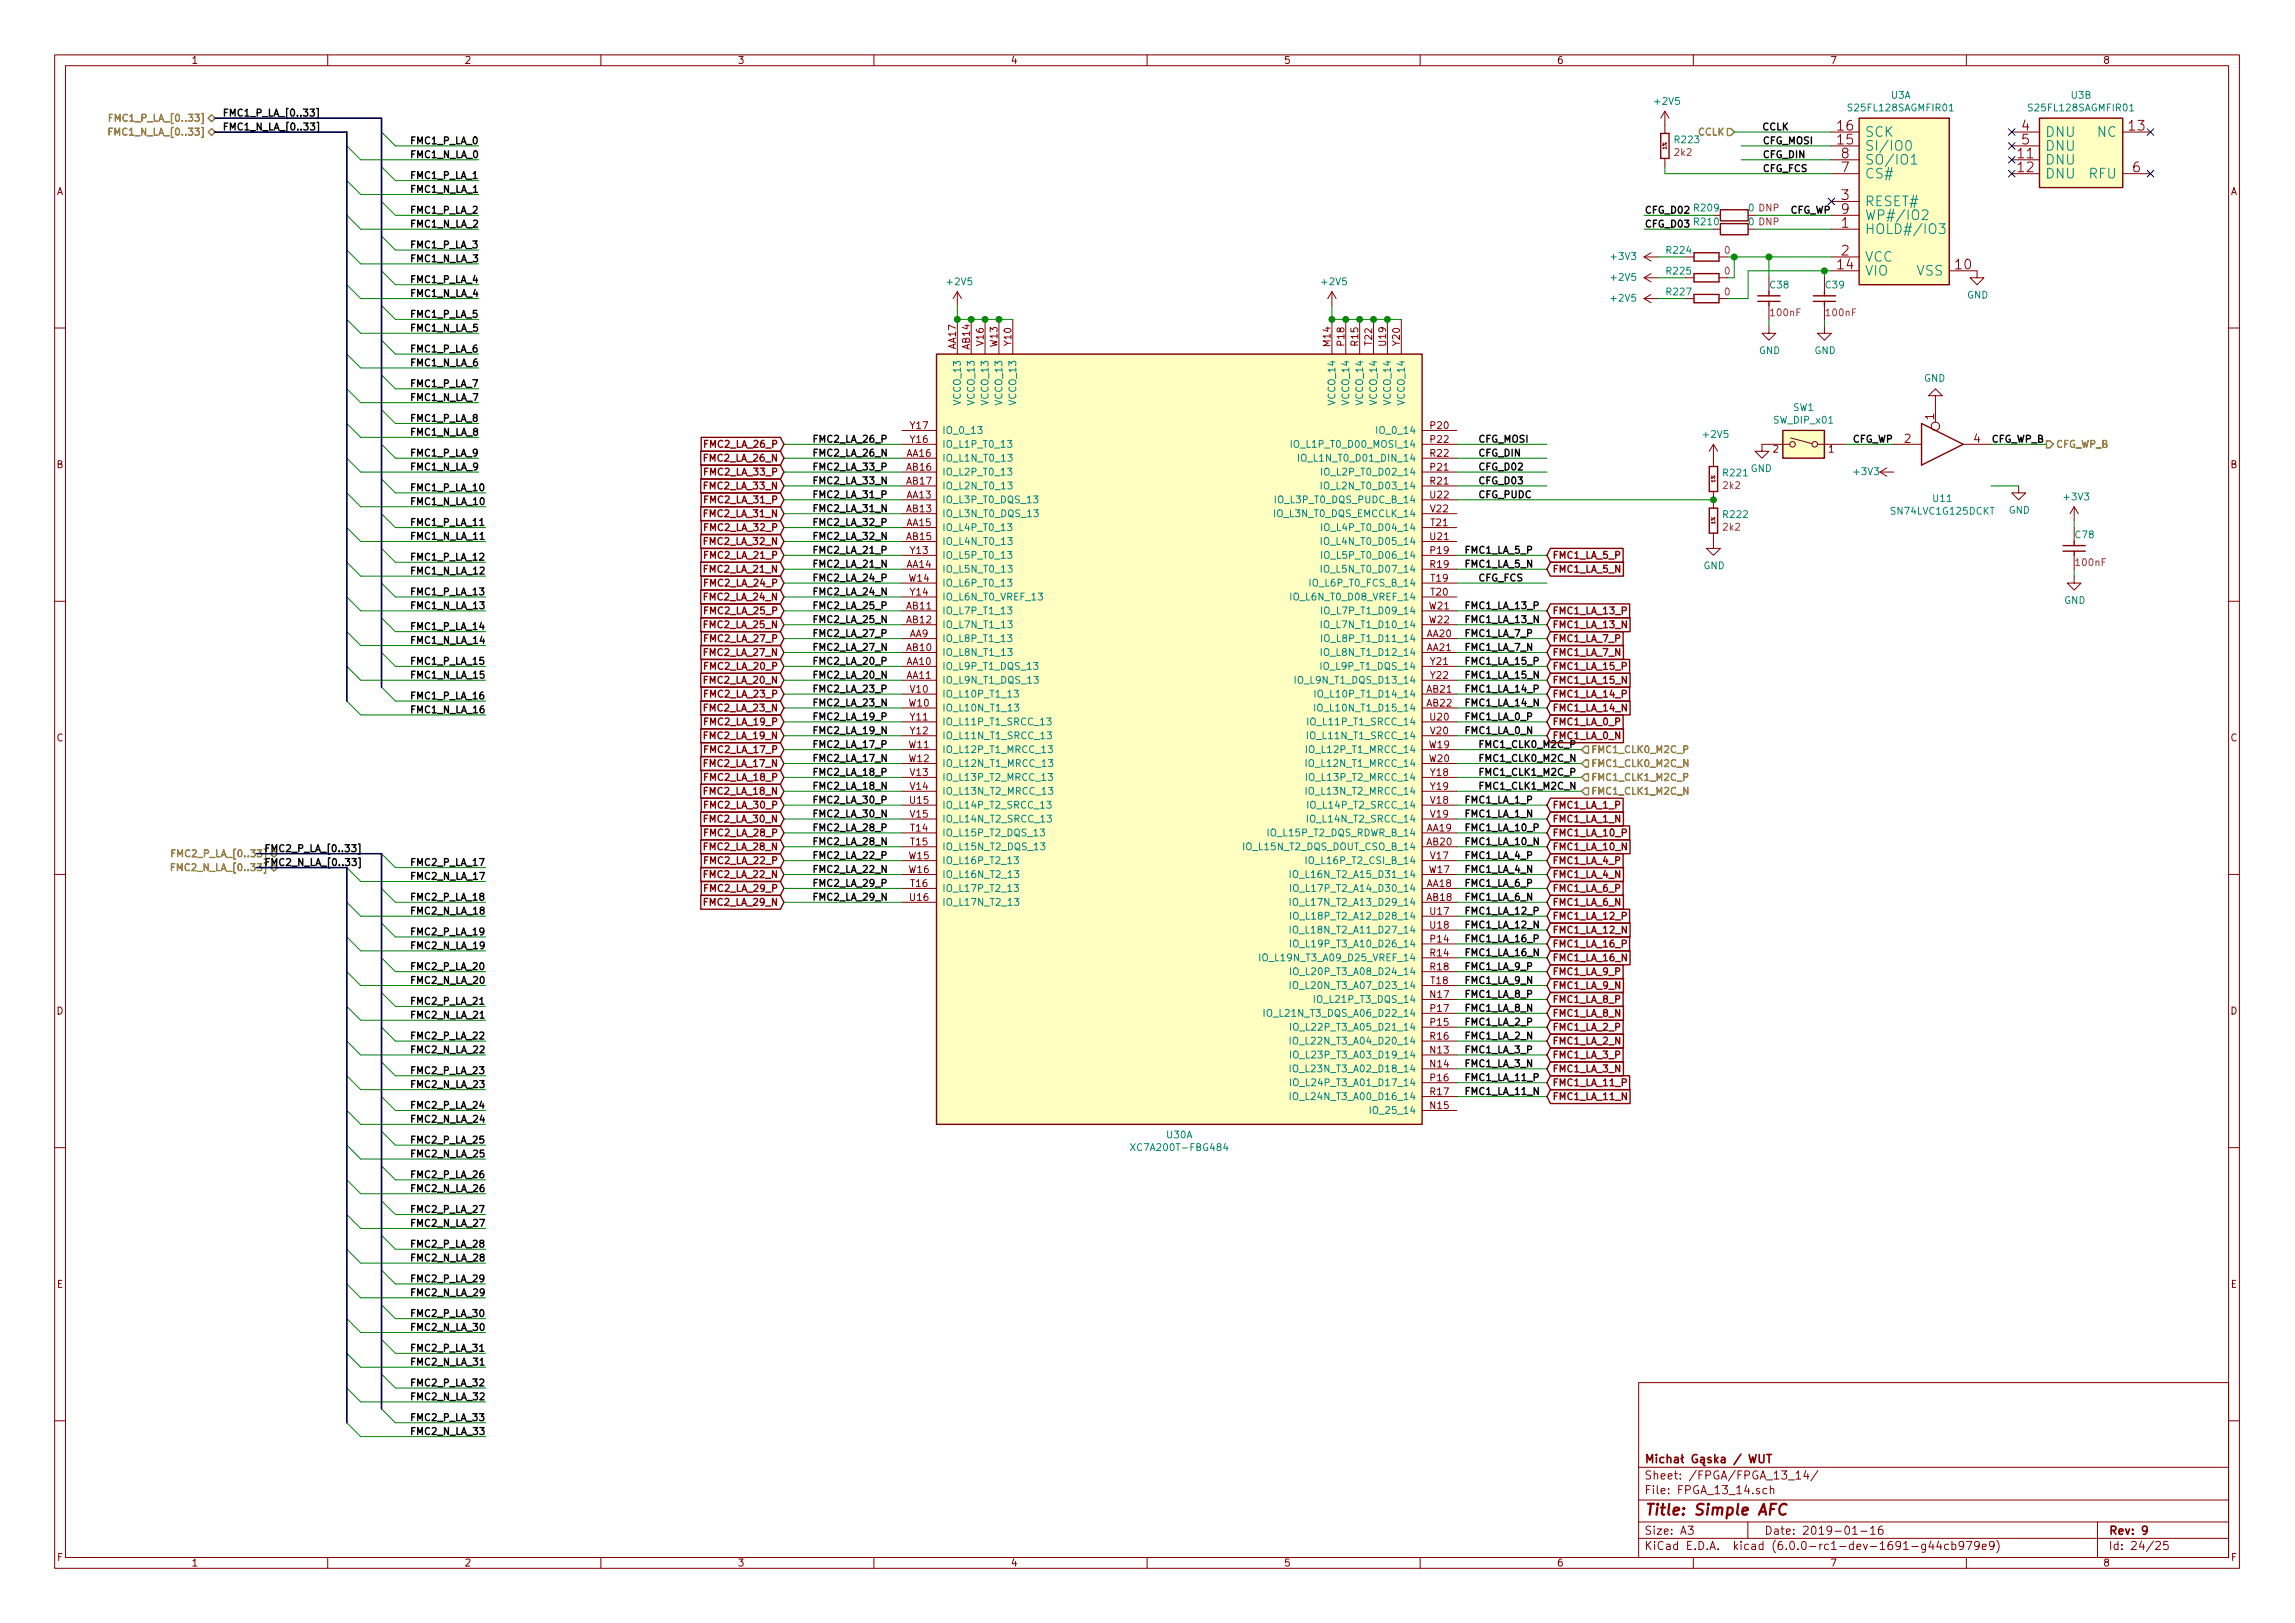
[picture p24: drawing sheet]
<svg xmlns="http://www.w3.org/2000/svg" width="420mm" height="297mm" viewBox="0 0 420 297" stroke-linecap="round" stroke-linejoin="round" font-family="sans-serif">
<defs><g id="words">
<text font-size="2.8" fill="#840000" x="301" y="277.3">Title: Simple AFC</text>
<g font-size="2.5" fill="#840000">
<text x="336.4" y="23.9">16</text>
<text x="370.2" y="23.9">4</text>
<text x="389.8" y="23.9">13</text>
<text x="336.4" y="26.5">15</text>
<text x="337.1" y="29">8</text>
<text x="369.5" y="29">11</text>
<text x="370.2" y="26.5">5</text>
<text x="337.1" y="31.5">7</text>
<text x="369.5" y="31.5">12</text>
<text x="390.5" y="31.5">6</text>
<text x="337.1" y="41.7">1</text>
<text x="337.1" y="36.6">3</text>
<text x="337.1" y="39.2">9</text>
<text x="337.1" y="46.8">2</text>
<text x="336.4" y="49.3">14</text>
<text x="358" y="49.3">10</text>
</g>
<g font-size="2.5" fill="#008484">
<text x="341.4" y="27.6">SI/IO0</text>
<text x="341.4" y="25.1">SCK</text>
<text x="374.4" y="25.1">DNU</text>
<text x="374.4" y="27.6">DNU</text>
<text x="384" y="25.1">NC</text>
<text x="341.4" y="32.7">CS#</text>
<text x="341.4" y="30.1">SO/IO1</text>
<text x="374.4" y="30.1">DNU</text>
<text x="374.4" y="32.7">DNU</text>
<text x="382.5" y="32.7">RFU</text>
<text x="341.4" y="37.8">RESET#</text>
<text x="341.4" y="40.3">WP#/IO2</text>
<text x="341.4" y="42.8">HOLD#/IO3</text>
<text x="341.4" y="47.9">VCC</text>
<text x="341.4" y="50.5">VIO</text>
<text x="350.9" y="50.5">VSS</text>
</g>
<g font-size="2.1" fill="#840000">
<text x="354.1" y="76.8" transform="rotate(-90 354.1 76.8)">1</text>
<text x="348.7" y="81.1">2</text>
<text x="361.4" y="81.1">4</text>
<text x="301" y="267.8">Micha Gska / WUT</text>
<text x="301" y="273.5">File: FPGA_13_14.sch</text>
<text x="301" y="270.8">Sheet: /FPGA/FPGA_13_14/</text>
<text x="301" y="280.9">Size: A3</text>
<text x="323" y="280.9">Date: 2019-01-16</text>
<text x="386" y="280.9">Rev: 9</text>
<text x="301" y="283.7">KiCad E.D.A. kicad (6.0.0-rc1-dev-1691-g44cb979e9)</text>
<text x="386" y="283.7">Id: 24/25</text>
</g>
<g font-size="1.8" fill="#840000">
<text x="35" y="11.7">1</text>
<text x="85" y="11.7">2</text>
<text x="135" y="11.7">3</text>
<text x="185" y="11.7">4</text>
<text x="235" y="11.7">5</text>
<text x="285" y="11.7">6</text>
<text x="335" y="11.7">7</text>
<text x="385" y="11.7">8</text>
<text x="10.4" y="35.7">A</text>
<text x="408.4" y="35.7">A</text>
<text x="175" y="63.9" transform="rotate(-90 175 63.9)">AA17</text>
<text x="177.5" y="63.9" transform="rotate(-90 177.5 63.9)">AB14</text>
<text x="180.1" y="63.2" transform="rotate(-90 180.1 63.2)">V16</text>
<text x="182.6" y="63.4" transform="rotate(-90 182.6 63.4)">W13</text>
<text x="185.2" y="63.2" transform="rotate(-90 185.2 63.2)">Y10</text>
<text x="243.6" y="63.3" transform="rotate(-90 243.6 63.3)">M14</text>
<text x="246.1" y="63.2" transform="rotate(-90 246.1 63.2)">P18</text>
<text x="248.7" y="63.3" transform="rotate(-90 248.7 63.3)">R15</text>
<text x="251.2" y="63.2" transform="rotate(-90 251.2 63.2)">T22</text>
<text x="253.7" y="63.3" transform="rotate(-90 253.7 63.3)">U19</text>
<text x="256.3" y="63.2" transform="rotate(-90 256.3 63.2)">Y20</text>
<text x="129.4" y="82">FMC2_LA_26_P</text>
<text x="166" y="83.6">AA16</text>
<text x="166.7" y="81.1">Y16</text>
<text x="166.7" y="78.5">Y17</text>
<text x="261.9" y="83.6">R22</text>
<text x="262" y="78.5">P20</text>
<text x="262" y="81.1">P22</text>
<text x="324.6" y="82.8">2</text>
<text x="334.8" y="82.8">1</text>
<text x="10.4" y="85.7">B</text>
<text x="129.3" y="89.6">FMC2_LA_33_N</text>
<text x="129.3" y="84.5">FMC2_LA_26_N</text>
<text x="129.4" y="87">FMC2_LA_33_P</text>
<text x="166" y="86.1">AB16</text>
<text x="166" y="88.7">AB17</text>
<text x="261.9" y="88.7">R21</text>
<text x="262" y="86.1">P21</text>
<text x="408.4" y="85.7">B</text>
<text x="129.3" y="94.7">FMC2_LA_31_N</text>
<text x="129.4" y="92.1">FMC2_LA_31_P</text>
<text x="166" y="91.2">AA13</text>
<text x="166" y="93.8">AB13</text>
<text x="261.9" y="91.2">U22</text>
<text x="262" y="93.8">V22</text>
<text x="129.3" y="99.7">FMC2_LA_32_N</text>
<text x="129.4" y="97.2">FMC2_LA_32_P</text>
<text x="166" y="96.3">AA15</text>
<text x="166" y="98.8">AB15</text>
<text x="166.7" y="101.4">Y13</text>
<text x="261.9" y="98.8">U21</text>
<text x="262" y="101.4">P19</text>
<text x="262" y="96.3">T21</text>
<text x="129.3" y="104.8">FMC2_LA_21_N</text>
<text x="129.4" y="102.3">FMC2_LA_21_P</text>
<text x="129.4" y="107.4">FMC2_LA_24_P</text>
<text x="166" y="103.9">AA14</text>
<text x="166.5" y="106.5">W14</text>
<text x="261.9" y="103.9">R19</text>
<text x="262" y="106.5">T19</text>
<text x="284.1" y="102.3">FMC1_LA_5_P</text>
<text x="284.1" y="104.8">FMC1_LA_5_N</text>
<text x="129.3" y="109.9">FMC2_LA_24_N</text>
<text x="129.4" y="112.4">FMC2_LA_25_P</text>
<text x="166" y="111.5">AB11</text>
<text x="166.7" y="109">Y14</text>
<text x="261.7" y="111.5">W21</text>
<text x="262" y="109">T20</text>
<text x="284.1" y="112.4">FMC1_LA_13_P</text>
<text x="129.3" y="115">FMC2_LA_25_N</text>
<text x="129.4" y="117.5">FMC2_LA_27_P</text>
<text x="166" y="119.2">AB10</text>
<text x="166" y="114.1">AB12</text>
<text x="166.5" y="116.6">AA9</text>
<text x="261.3" y="116.6">AA20</text>
<text x="261.3" y="119.2">AA21</text>
<text x="261.7" y="114.1">W22</text>
<text x="284.1" y="115">FMC1_LA_13_N</text>
<text x="284.1" y="117.5">FMC1_LA_7_P</text>
<text x="129.3" y="125.1">FMC2_LA_20_N</text>
<text x="129.3" y="120.1">FMC2_LA_27_N</text>
<text x="129.4" y="122.6">FMC2_LA_20_P</text>
<text x="166" y="121.7">AA10</text>
<text x="166" y="124.2">AA11</text>
<text x="262" y="121.7">Y21</text>
<text x="262" y="124.2">Y22</text>
<text x="284.1" y="120.1">FMC1_LA_7_N</text>
<text x="284.1" y="125.1">FMC1_LA_15_N</text>
<text x="284.1" y="122.6">FMC1_LA_15_P</text>
<text x="129.3" y="130.2">FMC2_LA_23_N</text>
<text x="129.4" y="127.7">FMC2_LA_23_P</text>
<text x="166.5" y="129.3">W10</text>
<text x="166.7" y="126.8">V10</text>
<text x="166.7" y="131.9">Y11</text>
<text x="261.3" y="126.8">AB21</text>
<text x="261.3" y="129.3">AB22</text>
<text x="261.9" y="131.9">U20</text>
<text x="284.1" y="130.2">FMC1_LA_14_N</text>
<text x="284.1" y="127.7">FMC1_LA_14_P</text>
<text x="10.4" y="135.7">C</text>
<text x="129.3" y="135.3">FMC2_LA_19_N</text>
<text x="129.4" y="132.8">FMC2_LA_19_P</text>
<text x="129.4" y="137.8">FMC2_LA_17_P</text>
<text x="166.5" y="136.9">W11</text>
<text x="166.7" y="134.4">Y12</text>
<text x="261.7" y="136.9">W19</text>
<text x="262" y="134.4">V20</text>
<text x="284.1" y="132.8">FMC1_LA_0_P</text>
<text x="284.1" y="135.3">FMC1_LA_0_N</text>
<text x="408.4" y="135.7">C</text>
<text x="129.3" y="140.4">FMC2_LA_17_N</text>
<text x="129.4" y="142.9">FMC2_LA_18_P</text>
<text x="166.5" y="139.5">W12</text>
<text x="166.7" y="142">V13</text>
<text x="261.7" y="139.5">W20</text>
<text x="262" y="142">Y18</text>
<text x="129.3" y="145.5">FMC2_LA_18_N</text>
<text x="129.4" y="148">FMC2_LA_30_P</text>
<text x="166.6" y="147.1">U15</text>
<text x="166.7" y="144.6">V14</text>
<text x="166.7" y="149.6">V15</text>
<text x="262" y="147.1">V18</text>
<text x="262" y="149.6">V19</text>
<text x="262" y="144.6">Y19</text>
<text x="284.1" y="148">FMC1_LA_1_P</text>
<text x="129.3" y="155.6">FMC2_LA_28_N</text>
<text x="129.3" y="150.5">FMC2_LA_30_N</text>
<text x="129.4" y="153.1">FMC2_LA_28_P</text>
<text x="166.8" y="152.2">T14</text>
<text x="166.8" y="154.7">T15</text>
<text x="261.3" y="152.2">AA19</text>
<text x="261.3" y="154.7">AB20</text>
<text x="284.1" y="150.5">FMC1_LA_1_N</text>
<text x="284.1" y="153.1">FMC1_LA_10_P</text>
<text x="284.1" y="155.6">FMC1_LA_10_N</text>
<text x="129.3" y="160.7">FMC2_LA_22_N</text>
<text x="129.4" y="158.2">FMC2_LA_22_P</text>
<text x="166.5" y="157.3">W15</text>
<text x="166.5" y="159.8">W16</text>
<text x="261.7" y="159.8">W17</text>
<text x="262" y="157.3">V17</text>
<text x="284.1" y="158.2">FMC1_LA_4_P</text>
<text x="284.1" y="160.7">FMC1_LA_4_N</text>
<text x="129.3" y="165.8">FMC2_LA_29_N</text>
<text x="129.4" y="163.2">FMC2_LA_29_P</text>
<text x="166.6" y="164.9">U16</text>
<text x="166.8" y="162.3">T16</text>
<text x="261.3" y="162.3">AA18</text>
<text x="261.3" y="164.9">AB18</text>
<text x="261.9" y="167.4">U17</text>
<text x="284.1" y="163.2">FMC1_LA_6_P</text>
<text x="284.1" y="165.8">FMC1_LA_6_N</text>
<text x="261.9" y="170">U18</text>
<text x="262" y="172.5">P14</text>
<text x="284.1" y="173.4">FMC1_LA_16_P</text>
<text x="284.1" y="170.9">FMC1_LA_12_N</text>
<text x="284.1" y="168.3">FMC1_LA_12_P</text>
<text x="261.9" y="175">R14</text>
<text x="261.9" y="177.6">R18</text>
<text x="284.1" y="175.9">FMC1_LA_16_N</text>
<text x="284.1" y="178.5">FMC1_LA_9_P</text>
<text x="10.4" y="185.7">D</text>
<text x="261.9" y="182.7">N17</text>
<text x="262" y="185.2">P17</text>
<text x="262" y="180.1">T18</text>
<text x="284.1" y="183.6">FMC1_LA_8_P</text>
<text x="284.1" y="181">FMC1_LA_9_N</text>
<text x="408.4" y="185.7">D</text>
<text x="261.9" y="190.3">R16</text>
<text x="262" y="187.7">P15</text>
<text x="284.1" y="188.6">FMC1_LA_2_P</text>
<text x="284.1" y="191.2">FMC1_LA_2_N</text>
<text x="284.1" y="186.1">FMC1_LA_8_N</text>
<text x="261.9" y="192.8">N13</text>
<text x="261.9" y="195.4">N14</text>
<text x="262" y="197.9">P16</text>
<text x="284.1" y="193.7">FMC1_LA_3_P</text>
<text x="284.1" y="196.3">FMC1_LA_3_N</text>
<text x="261.9" y="203">N15</text>
<text x="261.9" y="200.4">R17</text>
<text x="284.1" y="198.8">FMC1_LA_11_P</text>
<text x="284.1" y="201.3">FMC1_LA_11_N</text>
<text x="10.4" y="235.7">E</text>
<text x="408.4" y="235.7">E</text>
<text x="10.5" y="285.7">F</text>
<text x="35" y="286.7">1</text>
<text x="85" y="286.7">2</text>
<text x="135" y="286.7">3</text>
<text x="185" y="286.7">4</text>
<text x="235" y="286.7">5</text>
<text x="285" y="286.7">6</text>
<text x="335" y="286.7">7</text>
<text x="385" y="286.7">8</text>
<text x="408.5" y="285.7">F</text>
</g>
<g font-size="1.8" fill="#848400">
<text x="21.3" y="22.3">FMC1_P_LA_[0..33]</text>
<text x="21.2" y="24.8">FMC1_N_LA_[0..33]</text>
<text x="311" y="24.8">CCLK</text>
<text x="376.3" y="82">CFG_WP_B</text>
<text x="291.2" y="137.8">FMC1_CLK0_M2C_P</text>
<text x="291.2" y="142.9">FMC1_CLK1_M2C_P</text>
<text x="291.2" y="140.4">FMC1_CLK0_M2C_N</text>
<text x="291.2" y="145.5">FMC1_CLK1_M2C_N</text>
<text x="32.7" y="159.4">FMC2_N_LA_[0..33]</text>
</g>
<g font-size="1.8">
<text x="40.6" y="21.3">FMC1_P_LA_[0..33]</text>
<text x="40.6" y="23.9">FMC1_N_LA_[0..33]</text>
<text x="322.8" y="23.9">CCLK</text>
<text x="74.9" y="26.4">FMC1_P_LA_0</text>
<text x="74.9" y="28.9">FMC1_N_LA_0</text>
<text x="322.6" y="28.9">CFG_DIN</text>
<text x="322.6" y="26.4">CFG_MOSI</text>
<text x="74.9" y="32.8">FMC1_P_LA_1</text>
<text x="74.9" y="35.3">FMC1_N_LA_1</text>
<text x="322.6" y="31.5">CFG_FCS</text>
<text x="74.9" y="39.1">FMC1_P_LA_2</text>
<text x="74.9" y="41.6">FMC1_N_LA_2</text>
<text x="301" y="41.6">CFG_D03</text>
<text x="301" y="39.1">CFG_D02</text>
<text x="327.7" y="39.1">CFG_WP</text>
<text x="74.9" y="45.5">FMC1_P_LA_3</text>
<text x="74.9" y="48">FMC1_N_LA_3</text>
<text x="74.9" y="51.8">FMC1_P_LA_4</text>
<text x="74.9" y="58.2">FMC1_P_LA_5</text>
<text x="74.9" y="54.3">FMC1_N_LA_4</text>
<text x="74.9" y="64.5">FMC1_P_LA_6</text>
<text x="74.9" y="60.7">FMC1_N_LA_5</text>
<text x="74.9" y="70.9">FMC1_P_LA_7</text>
<text x="74.9" y="67">FMC1_N_LA_6</text>
<text x="74.9" y="77.2">FMC1_P_LA_8</text>
<text x="74.9" y="73.4">FMC1_N_LA_7</text>
<text x="74.9" y="83.6">FMC1_P_LA_9</text>
<text x="74.9" y="79.7">FMC1_N_LA_8</text>
<text x="148.6" y="83.6">FMC2_LA_26_N</text>
<text x="148.6" y="81">FMC2_LA_26_P</text>
<text x="270.5" y="83.6">CFG_DIN</text>
<text x="270.5" y="81">CFG_MOSI</text>
<text x="339.1" y="81">CFG_WP</text>
<text x="364.5" y="81">CFG_WP_B</text>
<text x="74.9" y="89.9">FMC1_P_LA_10</text>
<text x="74.9" y="86.1">FMC1_N_LA_9</text>
<text x="148.6" y="88.6">FMC2_LA_33_N</text>
<text x="148.6" y="86.1">FMC2_LA_33_P</text>
<text x="270.5" y="88.6">CFG_D03</text>
<text x="270.5" y="86.1">CFG_D02</text>
<text x="74.9" y="92.4">FMC1_N_LA_10</text>
<text x="148.6" y="93.7">FMC2_LA_31_N</text>
<text x="148.6" y="91.2">FMC2_LA_31_P</text>
<text x="270.5" y="91.2">CFG_PUDC</text>
<text x="74.9" y="96.3">FMC1_P_LA_11</text>
<text x="74.9" y="98.8">FMC1_N_LA_11</text>
<text x="148.6" y="101.3">FMC2_LA_21_P</text>
<text x="148.6" y="98.8">FMC2_LA_32_N</text>
<text x="148.6" y="96.3">FMC2_LA_32_P</text>
<text x="268" y="101.3">FMC1_LA_5_P</text>
<text x="74.9" y="102.6">FMC1_P_LA_12</text>
<text x="74.9" y="105.1">FMC1_N_LA_12</text>
<text x="148.6" y="106.4">FMC2_LA_24_P</text>
<text x="148.6" y="103.9">FMC2_LA_21_N</text>
<text x="268" y="103.9">FMC1_LA_5_N</text>
<text x="270.5" y="106.4">CFG_FCS</text>
<text x="74.9" y="109">FMC1_P_LA_13</text>
<text x="74.9" y="111.5">FMC1_N_LA_13</text>
<text x="148.6" y="111.5">FMC2_LA_25_P</text>
<text x="148.6" y="109">FMC2_LA_24_N</text>
<text x="268" y="111.5">FMC1_LA_13_P</text>
<text x="74.9" y="115.3">FMC1_P_LA_14</text>
<text x="74.9" y="117.8">FMC1_N_LA_14</text>
<text x="148.6" y="116.6">FMC2_LA_27_P</text>
<text x="148.6" y="114">FMC2_LA_25_N</text>
<text x="148.6" y="119.1">FMC2_LA_27_N</text>
<text x="268" y="116.6">FMC1_LA_7_P</text>
<text x="268" y="119.1">FMC1_LA_7_N</text>
<text x="268" y="114">FMC1_LA_13_N</text>
<text x="74.9" y="121.7">FMC1_P_LA_15</text>
<text x="74.9" y="124.2">FMC1_N_LA_15</text>
<text x="148.6" y="121.7">FMC2_LA_20_P</text>
<text x="148.6" y="124.2">FMC2_LA_20_N</text>
<text x="268" y="124.2">FMC1_LA_15_N</text>
<text x="268" y="121.7">FMC1_LA_15_P</text>
<text x="74.9" y="128">FMC1_P_LA_16</text>
<text x="74.9" y="130.5">FMC1_N_LA_16</text>
<text x="148.6" y="131.8">FMC2_LA_19_P</text>
<text x="148.6" y="129.3">FMC2_LA_23_N</text>
<text x="148.6" y="126.7">FMC2_LA_23_P</text>
<text x="268" y="131.8">FMC1_LA_0_P</text>
<text x="268" y="126.7">FMC1_LA_14_P</text>
<text x="268" y="129.3">FMC1_LA_14_N</text>
<text x="148.6" y="136.9">FMC2_LA_17_P</text>
<text x="148.6" y="134.4">FMC2_LA_19_N</text>
<text x="268" y="134.4">FMC1_LA_0_N</text>
<text x="270.5" y="136.9">FMC1_CLK0_M2C_P</text>
<text x="148.6" y="142">FMC2_LA_18_P</text>
<text x="148.6" y="139.4">FMC2_LA_17_N</text>
<text x="270.5" y="142">FMC1_CLK1_M2C_P</text>
<text x="270.5" y="139.4">FMC1_CLK0_M2C_N</text>
<text x="148.6" y="147.1">FMC2_LA_30_P</text>
<text x="148.6" y="144.5">FMC2_LA_18_N</text>
<text x="148.6" y="149.6">FMC2_LA_30_N</text>
<text x="268" y="147.1">FMC1_LA_1_P</text>
<text x="268" y="149.6">FMC1_LA_1_N</text>
<text x="270.5" y="144.5">FMC1_CLK1_M2C_N</text>
<text x="48.3" y="155.9">FMC2_P_LA_[0..33]</text>
<text x="148.6" y="152.1">FMC2_LA_28_P</text>
<text x="148.6" y="154.7">FMC2_LA_28_N</text>
<text x="268" y="152.1">FMC1_LA_10_P</text>
<text x="268" y="154.7">FMC1_LA_10_N</text>
<text x="32.8" y="156.9">FMC2_P_LA_[0..33]</text>
<text x="48.3" y="158.5">FMC2_N_LA_[0..33]</text>
<text x="74.9" y="158.5">FMC2_P_LA_17</text>
<text x="74.9" y="161">FMC2_N_LA_17</text>
<text x="148.6" y="157.2">FMC2_LA_22_P</text>
<text x="148.6" y="159.8">FMC2_LA_22_N</text>
<text x="268" y="157.2">FMC1_LA_4_P</text>
<text x="268" y="159.8">FMC1_LA_4_N</text>
<text x="74.9" y="164.8">FMC2_P_LA_18</text>
<text x="74.9" y="167.4">FMC2_N_LA_18</text>
<text x="148.6" y="162.3">FMC2_LA_29_P</text>
<text x="148.6" y="164.8">FMC2_LA_29_N</text>
<text x="268" y="162.3">FMC1_LA_6_P</text>
<text x="268" y="164.8">FMC1_LA_6_N</text>
<text x="268" y="167.4">FMC1_LA_12_P</text>
<text x="74.9" y="171.2">FMC2_P_LA_19</text>
<text x="74.9" y="173.7">FMC2_N_LA_19</text>
<text x="268" y="172.5">FMC1_LA_16_P</text>
<text x="268" y="169.9">FMC1_LA_12_N</text>
<text x="74.9" y="177.5">FMC2_P_LA_20</text>
<text x="268" y="177.5">FMC1_LA_9_P</text>
<text x="268" y="175">FMC1_LA_16_N</text>
<text x="74.9" y="183.9">FMC2_P_LA_21</text>
<text x="74.9" y="180.1">FMC2_N_LA_20</text>
<text x="268" y="182.6">FMC1_LA_8_P</text>
<text x="268" y="185.2">FMC1_LA_8_N</text>
<text x="268" y="180.1">FMC1_LA_9_N</text>
<text x="74.9" y="190.2">FMC2_P_LA_22</text>
<text x="74.9" y="186.4">FMC2_N_LA_21</text>
<text x="268" y="187.7">FMC1_LA_2_P</text>
<text x="268" y="190.2">FMC1_LA_2_N</text>
<text x="74.9" y="196.6">FMC2_P_LA_23</text>
<text x="74.9" y="192.8">FMC2_N_LA_22</text>
<text x="268" y="192.8">FMC1_LA_3_P</text>
<text x="268" y="197.9">FMC1_LA_11_P</text>
<text x="268" y="195.3">FMC1_LA_3_N</text>
<text x="74.9" y="202.9">FMC2_P_LA_24</text>
<text x="74.9" y="199.1">FMC2_N_LA_23</text>
<text x="268" y="200.4">FMC1_LA_11_N</text>
<text x="74.9" y="209.3">FMC2_P_LA_25</text>
<text x="74.9" y="205.5">FMC2_N_LA_24</text>
<text x="74.9" y="215.6">FMC2_P_LA_26</text>
<text x="74.9" y="211.8">FMC2_N_LA_25</text>
<text x="74.9" y="222">FMC2_P_LA_27</text>
<text x="74.9" y="218.2">FMC2_N_LA_26</text>
<text x="74.9" y="224.5">FMC2_N_LA_27</text>
<text x="74.9" y="228.3">FMC2_P_LA_28</text>
<text x="74.9" y="230.9">FMC2_N_LA_28</text>
<text x="74.9" y="234.7">FMC2_P_LA_29</text>
<text x="74.9" y="237.2">FMC2_N_LA_29</text>
<text x="74.9" y="241">FMC2_P_LA_30</text>
<text x="74.9" y="243.6">FMC2_N_LA_30</text>
<text x="74.9" y="247.4">FMC2_P_LA_31</text>
<text x="74.9" y="249.9">FMC2_N_LA_31</text>
<text x="74.9" y="253.7">FMC2_P_LA_32</text>
<text x="74.9" y="256.3">FMC2_N_LA_32</text>
<text x="74.9" y="260.1">FMC2_P_LA_33</text>
<text x="74.9" y="262.6">FMC2_N_LA_33</text>
</g>
<g font-size="1.8" fill="#008484">
<text x="303.1" y="19.2">+2V5</text>
<text x="338.8" y="20.4">S25FL128SAGMFIR01</text>
<text x="346.2" y="18.1">U3A</text>
<text x="371.8" y="20.4">S25FL128SAGMFIR01</text>
<text x="379.2" y="18.1">U3B</text>
<text x="306.7" y="26.2">R223</text>
<text x="310.3" y="38.7">R209</text>
<text x="310.3" y="41.2">R210</text>
<text x="295.1" y="47.6">+3V3</text>
<text x="305.2" y="46.4">R224</text>
<text x="173.6" y="52.2">+2V5</text>
<text x="242.1" y="52.2">+2V5</text>
<text x="295.1" y="51.4">+2V5</text>
<text x="305.2" y="50.3">R225</text>
<text x="324.1" y="52.8">C38</text>
<text x="334.3" y="52.8">C39</text>
<text x="295.1" y="55.2">+2V5</text>
<text x="305.2" y="54.1">R227</text>
<text x="360.1" y="54.6">GND</text>
<text x="322" y="64.8">GND</text>
<text x="332.2" y="64.8">GND</text>
<text x="352.2" y="69.9">GND</text>
<text x="175.9" y="73.9" transform="rotate(-90 175.9 73.9)">VCCO_13</text>
<text x="178.4" y="73.9" transform="rotate(-90 178.4 73.9)">VCCO_13</text>
<text x="181" y="73.9" transform="rotate(-90 181 73.9)">VCCO_13</text>
<text x="183.5" y="73.9" transform="rotate(-90 183.5 73.9)">VCCO_13</text>
<text x="186.1" y="73.9" transform="rotate(-90 186.1 73.9)">VCCO_13</text>
<text x="244.5" y="73.9" transform="rotate(-90 244.5 73.9)">VCCO_14</text>
<text x="247" y="73.9" transform="rotate(-90 247 73.9)">VCCO_14</text>
<text x="249.6" y="73.9" transform="rotate(-90 249.6 73.9)">VCCO_14</text>
<text x="252.1" y="73.9" transform="rotate(-90 252.1 73.9)">VCCO_14</text>
<text x="254.6" y="73.9" transform="rotate(-90 254.6 73.9)">VCCO_14</text>
<text x="257.2" y="73.9" transform="rotate(-90 257.2 73.9)">VCCO_14</text>
<text x="324.8" y="77.5">SW_DIP_x01</text>
<text x="328.3" y="75.2">SW1</text>
<text x="172.5" y="82">IO_L1P_T0_13</text>
<text x="172.5" y="79.4">IO_0_13</text>
<text x="237.5" y="82">IO_L1P_T0_D00_MOSI_14</text>
<text x="252.6" y="79.4">IO_0_14</text>
<text x="312" y="80.1">+2V5</text>
<text x="172.5" y="84.5">IO_L1N_T0_13</text>
<text x="172.5" y="87">IO_L2P_T0_13</text>
<text x="172.5" y="89.6">IO_L2N_T0_13</text>
<text x="238.9" y="84.5">IO_L1N_T0_D01_DIN_14</text>
<text x="242.9" y="89.6">IO_L2N_T0_D03_14</text>
<text x="243" y="87">IO_L2P_T0_D02_14</text>
<text x="315.6" y="87.2">R221</text>
<text x="320.5" y="86.4">GND</text>
<text x="339.5" y="87">+3V3</text>
<text x="172.5" y="92.1">IO_L3P_T0_DQS_13</text>
<text x="172.5" y="94.7">IO_L3N_T0_DQS_13</text>
<text x="233.8" y="94.7">IO_L3N_T0_DQS_EMCCLK_14</text>
<text x="234.2" y="92.1">IO_L3P_T0_DQS_PUDC_B_14</text>
<text x="315.6" y="94.8">R222</text>
<text x="346.5" y="94.2">SN74LVC1G125DCKT</text>
<text x="354" y="91.9">U11</text>
<text x="367.7" y="94">GND</text>
<text x="378" y="91.6">+3V3</text>
<text x="172.5" y="97.2">IO_L4P_T0_13</text>
<text x="172.5" y="99.7">IO_L4N_T0_13</text>
<text x="242.9" y="99.7">IO_L4N_T0_D05_14</text>
<text x="243" y="97.2">IO_L4P_T0_D04_14</text>
<text x="380" y="98.5">C78</text>
<text x="172.5" y="104.8">IO_L5N_T0_13</text>
<text x="172.5" y="107.4">IO_L6P_T0_13</text>
<text x="172.5" y="102.3">IO_L5P_T0_13</text>
<text x="240.5" y="107.4">IO_L6P_T0_FCS_B_14</text>
<text x="242.9" y="104.8">IO_L5N_T0_D07_14</text>
<text x="243" y="102.3">IO_L5P_T0_D06_14</text>
<text x="311.9" y="104.2">GND</text>
<text x="172.5" y="112.4">IO_L7P_T1_13</text>
<text x="172.5" y="109.9">IO_L6N_T0_VREF_13</text>
<text x="237.2" y="109.9">IO_L6N_T0_D08_VREF_14</text>
<text x="243" y="112.4">IO_L7P_T1_D09_14</text>
<text x="377.9" y="110.5">GND</text>
<text x="172.5" y="117.5">IO_L8P_T1_13</text>
<text x="172.5" y="115">IO_L7N_T1_13</text>
<text x="242.9" y="115">IO_L7N_T1_D10_14</text>
<text x="243" y="117.5">IO_L8P_T1_D11_14</text>
<text x="172.5" y="122.6">IO_L9P_T1_DQS_13</text>
<text x="172.5" y="125.1">IO_L9N_T1_DQS_13</text>
<text x="172.5" y="120.1">IO_L8N_T1_13</text>
<text x="238.1" y="125.1">IO_L9N_T1_DQS_D13_14</text>
<text x="242.4" y="122.6">IO_L9P_T1_DQS_14</text>
<text x="242.9" y="120.1">IO_L8N_T1_D12_14</text>
<text x="172.5" y="127.7">IO_L10P_T1_13</text>
<text x="172.5" y="130.2">IO_L10N_T1_13</text>
<text x="241.9" y="130.2">IO_L10N_T1_D15_14</text>
<text x="242" y="127.7">IO_L10P_T1_D14_14</text>
<text x="172.5" y="137.8">IO_L12P_T1_MRCC_13</text>
<text x="172.5" y="132.8">IO_L11P_T1_SRCC_13</text>
<text x="172.5" y="135.3">IO_L11N_T1_SRCC_13</text>
<text x="240" y="137.8">IO_L12P_T1_MRCC_14</text>
<text x="240.2" y="135.3">IO_L11N_T1_SRCC_14</text>
<text x="240.3" y="132.8">IO_L11P_T1_SRCC_14</text>
<text x="172.5" y="142.9">IO_L13P_T2_MRCC_13</text>
<text x="172.5" y="140.4">IO_L12N_T1_MRCC_13</text>
<text x="239.9" y="140.4">IO_L12N_T1_MRCC_14</text>
<text x="240" y="142.9">IO_L13P_T2_MRCC_14</text>
<text x="172.5" y="148">IO_L14P_T2_SRCC_13</text>
<text x="172.5" y="145.5">IO_L13N_T2_MRCC_13</text>
<text x="239.9" y="145.5">IO_L13N_T2_MRCC_14</text>
<text x="240.3" y="148">IO_L14P_T2_SRCC_14</text>
<text x="172.5" y="153.1">IO_L15P_T2_DQS_13</text>
<text x="172.5" y="155.6">IO_L15N_T2_DQS_13</text>
<text x="172.5" y="150.5">IO_L14N_T2_SRCC_13</text>
<text x="228.3" y="155.6">IO_L15N_T2_DQS_DOUT_CSO_B_14</text>
<text x="232.7" y="153.1">IO_L15P_T2_DQS_RDWR_B_14</text>
<text x="240.2" y="150.5">IO_L14N_T2_SRCC_14</text>
<text x="172.5" y="158.2">IO_L16P_T2_13</text>
<text x="172.5" y="160.7">IO_L16N_T2_13</text>
<text x="237.7" y="160.7">IO_L16N_T2_A15_D31_14</text>
<text x="240.1" y="158.2">IO_L16P_T2_CSI_B_14</text>
<text x="172.5" y="163.2">IO_L17P_T2_13</text>
<text x="172.5" y="165.8">IO_L17N_T2_13</text>
<text x="237.7" y="165.8">IO_L17N_T2_A13_D29_14</text>
<text x="237.8" y="163.2">IO_L17P_T2_A14_D30_14</text>
<text x="237.7" y="170.9">IO_L18N_T2_A11_D27_14</text>
<text x="237.8" y="173.4">IO_L19P_T3_A10_D26_14</text>
<text x="237.8" y="168.3">IO_L18P_T2_A12_D28_14</text>
<text x="232" y="175.9">IO_L19N_T3_A09_D25_VREF_14</text>
<text x="237.8" y="178.5">IO_L20P_T3_A08_D24_14</text>
<text x="237.7" y="181">IO_L20N_T3_A07_D23_14</text>
<text x="241.5" y="183.6">IO_L21P_T3_DQS_14</text>
<text x="232.9" y="186.1">IO_L21N_T3_DQS_A06_D22_14</text>
<text x="237.7" y="191.2">IO_L22N_T3_A04_D20_14</text>
<text x="237.8" y="188.6">IO_L22P_T3_A05_D21_14</text>
<text x="237.7" y="196.3">IO_L23N_T3_A02_D18_14</text>
<text x="237.8" y="193.7">IO_L23P_T3_A03_D19_14</text>
<text x="237.7" y="201.3">IO_L24N_T3_A00_D16_14</text>
<text x="237.8" y="198.8">IO_L24P_T3_A01_D17_14</text>
<text x="251.6" y="203.9">IO_25_14</text>
<text x="213.6" y="208.3">U30A</text>
<text x="207.9" y="210.7">XC7A200T-FBG484</text>
</g>
<g font-size="1.8" fill="#840084">
<text x="306.7" y="28.5">2k2</text>
<text x="320.1" y="38.7">0 DNP</text>
<text x="320.1" y="41.2">0 DNP</text>
<text x="315.7" y="46.4">0</text>
<text x="315.7" y="50.3">0</text>
<text x="315.7" y="54.1">0</text>
<text x="324.3" y="57.9">100nF</text>
<text x="334.5" y="57.9">100nF</text>
<text x="315.5" y="89.5">2k2</text>
<text x="315.5" y="97.1">2k2</text>
<text x="380.2" y="103.6">100nF</text>
</g>
<g font-size=".9" fill="#840000">
<text x="305.1" y="27.3" transform="rotate(-90 305.1 27.3)">1%</text>
<text x="314" y="88.3" transform="rotate(-90 314 88.3)">1%</text>
<text x="314" y="95.9" transform="rotate(-90 314 95.9)">1%</text>
</g>
</g></defs>
<g fill="none" stroke="#840000" stroke-width=".18">
<path d="M10 10h400v277h-400zM12 12h396v273.1h-396zM60 10v2M110 10v2M160 10v2M210 10v2M260 10v2M310 10v2M360 10v2M304.8 20.4l-.8 1.2M304.8 20.4v4M304.8 29v1.5"/>
<path d="M304.8 20.4l.8 1.2M335.3 26.7h5.1M335.3 24.2h5.1M335.3 36.9h5.1M335.3 31.8h5.1M335.3 29.2h5.1M335.3 39.4h5.1M368.3 26.7h5.1M368.3 24.2h5.1M368.3 31.8h5.1M368.3 29.2h5.1M388.6 24.2h5.1"/>
<path d="M388.6 31.8h5.1M175.3 53.4v2.5M175.3 58.5v6.3M175.3 53.4l-.8 1.2M175.3 53.4l.7 1.2M177.8 58.5v6.3M180.3 58.5v6.3M182.9 58.5v6.3M185.4 58.5v6.3M243.8 53.4v2.5M243.8 58.5v6.3M243.8 53.4l-.7 1.2"/>
<path d="M243.8 53.4l.8 1.2M246.4 58.5v6.3M248.9 58.5v6.3M251.5 58.5v6.3M254 58.5v6.3M256.5 58.5v6.3M301 47h2.5M301 54.6l1.3 .8M301 54.6h2.5M301 47l1.3 .8M301 50.8l1.3 .8M301 50.8h2.5"/>
<path d="M302.3 53.9l-1.3 .7M302.3 46.3l-1.3 .7M302.3 50.1l-1.3 .7M308.6 47h1.5M308.6 54.6h1.5M308.6 50.8h1.5M313.7 41.9h1.3M314.7 47h1.5M314.7 54.6h1.5M314.7 50.8h1.5M320 41.9h1.3M323.8 59.7v1.3h1.3l-1.3 1.3-1.2-1.3h1.2"/>
<path d="M323.8 50.8v2.6M323.8 55.9v2.6M334 59.7v1.3h1.3l-1.3 1.3-1.3-1.3h1.3M334 50.8v2.6M334 55.9v2.6M335.3 41.9h5.1M335.3 49.6h5.1M335.3 47h5.1M356.9 49.6h5v1.2h1.3l-1.3 1.3-1.2-1.3h1.2M10 60h2M165.1 78.8h6.3M260.3 78.8h6.4"/>
<path d="M354.3 72.4h1.3l-1.3-1.2-1.2 1.2h1.2v4.9M408 60h2M165.1 91.5h6.3M165.1 96.6h6.3M165.1 83.9h6.3M165.1 94h6.3M165.1 99.1h6.3M165.1 86.4h6.3M165.1 88.9h6.3M165.1 81.3h6.3M260.3 91.5h6.4M260.3 96.6h6.4"/>
<path d="M260.3 83.9h6.4M260.3 94h6.4M260.3 99.1h6.4M260.3 86.4h6.4M260.3 88.9h6.4M260.3 81.3h6.4M313.7 97.6v2.8h1.3l-1.3 1.2-1.3-1.2h1.3M313.7 81.3l-.8 1.3M313.7 81.3v4.1M313.7 90v3M313.7 81.3l.8 1.3M327.7 81.3h-5.1v1.3h-1.3l1.3 1.3 1.2-1.3h-1.2"/>
<path d="M327.8 80.1l3.9 1.1M332.7 81.3h5.1M344.2 86.4h2.5M344.2 86.4l1.2 .8M345.4 85.6l-1.2 .8M346.7 81.3h5.1M359.4 81.3h5.1M369.6 88.9v1.3h1.2l-1.2 1.3-1.3-1.3h1.3M379.7 92.7l-.7 1.3M379.7 92.7v2.6M379.7 96.6v2.5M379.7 92.7l.8 1.3"/>
<path d="M10 110h2M165.1 104.2h6.3M165.1 116.9h6.3M165.1 119.4h6.3M165.1 111.8h6.3M165.1 114.3h6.3M165.1 101.6h6.3M165.1 106.7h6.3M165.1 109.3h6.3M260.3 104.2h6.4M260.3 116.9h6.4M260.3 119.4h6.4"/>
<path d="M260.3 111.8h6.4M260.3 114.3h6.4M260.3 101.6h6.4M260.3 106.7h6.4M260.3 109.3h6.4M379.7 105.4v1.3h1.3l-1.3 1.3-1.2-1.3h1.2M379.7 101.6v2.6M408 110h2M165.1 122h6.3M165.1 124.5h6.3M165.1 127h6.3M165.1 129.6h6.3"/>
<path d="M165.1 132.1h6.3M165.1 134.7h6.3M165.1 137.2h6.3M165.1 139.7h6.3M260.3 122h6.4M260.3 124.5h6.4M260.3 127h6.4M260.3 129.6h6.4M260.3 132.1h6.4M260.3 134.7h6.4M260.3 137.2h6.4M260.3 139.7h6.4"/>
<path d="M165.1 152.4h6.3M165.1 155h6.3M165.1 147.4h6.3M165.1 142.3h6.3M165.1 144.8h6.3M165.1 149.9h6.3M165.1 157.5h6.3M260.3 152.4h6.4M260.3 155h6.4M260.3 147.4h6.4M260.3 142.3h6.4M260.3 144.8h6.4"/>
<path d="M260.3 149.9h6.4M260.3 157.5h6.4M10 160h2M165.1 160.1h6.3M165.1 162.6h6.3M165.1 165.1h6.3M260.3 160.1h6.4M260.3 162.6h6.4M260.3 165.1h6.4M260.3 172.8h6.4M260.3 175.3h6.4M260.3 177.8h6.4"/>
<path d="M260.3 167.7h6.4M260.3 170.2h6.4M408 160h2M260.3 193.1h6.4M260.3 195.6h6.4M260.3 182.9h6.4M260.3 188h6.4M260.3 198.2h6.4M260.3 185.5h6.4M260.3 190.5h6.4M260.3 180.4h6.4M10 210h2"/>
<path d="M260.3 203.2h6.4M260.3 200.7h6.4M408 210h2M300 253h108v32.1h-108zM10 260h2M300 278.5h108M300 274.5h108M300 268.5h108M309 279.3h1l-.5 .6 .4 .1v.7l-.2 .1-.7-.1M320 278.5v3M323.5 272.5l-.5-.1-.2 .3v.6l.2 .1 .5-.1M324.1 272.5l.2-.1 .4 .1v.9"/>
<path d="M324.1 271.9v1.5M327.4 270.9h1.1M328.8 269.6l.4-.4v1.5M328.8 270.7h.9M330.6 269.1l-.3 1.1h.9M331 269.7v1M332.8 269.1l-1.3 2M342.5 279.7l.4-.4v1.5M344.6 279.3a.59 .59 0 0 0-.7 .6l.1 .8 .2 .1 .5-.1 .1-.5-.2-.3h-.4l-.3 .3M384 278.5v6.6M408 260h2M60 285.1v1.9"/>
<path d="M110 285.1v1.9M160 285.1v1.9M210 285.1v1.9M260 285.1v1.9M300 281.5h108M310 285.1v1.9M339.2 280.8h.8M340.7 280.2h1.1M342.5 280.8h.8M352.5 282.6v1.2l-.3 .3-.3-.1M352.5 282.7l-.4-.1-.3 .3 .1 .6 .2 .1 .4-.1M353.5 282l-.4 1.1h1"/>
<path d="M353.9 282.6v1M354.9 282l-.3 1.1h.9M355.3 282.6v1M356.7 282.7l-.4-.1-.3 .3 .1 .6h.6M357.4 282.7l.4-.1 .3 .3-.1 .6-.2 .1-.4-.1M357.4 282.1v1.5M359.5 282.7l-.3 .3h-.4l-.2-.3 .2-.5 .4-.1 .2 .2a1.13 1.13 0 0 1-.2 1.2l-.4 .1M360 282.1h1l-.7 1.5M360 285.1v1.9M362.4 282.7l-.3 .3h-.3l-.3-.3v-.3l.1-.2 .5-.1 .2 .2a1.19 1.19 0 0 1-.2 1.2l-.5 .1M362.9 283.1l.7-.1v-.3l-.5-.1-.2 .2 .1 .7h.6M365.1 282.7l-.3 .3h-.3l-.3-.3v-.3l.2-.2 .4-.1 .2 .2a1.13 1.13 0 0 1-.2 1.2l-.4 .1"/>
<path d="M365.6 281.9a1.71 1.71 0 0 1 0 2.3M394.7 282.3l.5-.2 .3 .4-.9 1.1h.9M396.9 282.1h-.7l-.1 .7 .2-.1h.5l.2 .3-.1 .5-.2 .1-.6-.1"/>
<circle cx="354.3" cy="78" r=".76"/>
<circle cx="328.2" cy="81.3" r=".51"/>
<circle cx="332.2" cy="81.3" r=".51"/>
</g>
<path d="M320.2 266.2l.4 1.5 .3-1.1 .3 1.1 .3-1.5M322.1 266.2v1.2l.3 .3h.3l.2-.3v-1.2M323.4 266.2h.9M323.9 266.2v1.5M393.1 279.9l-.3 .3h-.3l-.3-.3v-.3l.2-.2 .4-.1 .2 .2a1.19 1.19 0 0 1-.2 1.2l-.4 .1" fill="none" stroke="#840000" stroke-width=".3"/>
<path d="M327.1 275.4a.87 .87 0 0 0-1 0 .87 .87 0 0 0-.4 1 .7 .7 0 0 0 .4 .8 .7 .7 0 0 0 .8-.2" fill="none" stroke="#840000" stroke-width=".41"/>
<g fill="#ffffc2" stroke="#ffffc2" stroke-width=".18">
<path d="M171.4 64.8h88.9v141h-88.9z"/>
<path d="M340.4 21.6h16.5v30.5h-16.5z"/>
<path d="M373.4 21.6h15.2v12.7h-15.2z"/>
<path d="M326.4 78.8h7.6v5.1h-7.6z"/>
</g>
<g fill="none" stroke="#840000" stroke-width=".25">
<path d="M304 24.4h1.6v4.6h-1.6zM315 38.4h5v2h-5zM340.4 21.6h16.5v30.5h-16.5zM373.4 21.6h15.2v12.7h-15.2zM310.1 46.3h4.6v1.5h-4.6zM310.1 50.1h4.6v1.5h-4.6zM310.1 53.9h4.6v1.5h-4.6zM315 40.9h5v2.1h-5zM321.8 54.1h4.1M321.8 55.2h4.1M323.8 53.4v.7M323.8 55.2v.7"/>
<path d="M332 54.1h4M332 55.2h4M334 53.4v.7M334 55.2v.7M171.4 64.8h88.9v141h-88.9zM326.4 78.8h7.6v5.1h-7.6zM351.8 77.5l7.6 3.8-7.6 3.8zM128.3 92.7h14.6l.6 1.3-.6 1.3h-14.6zM128.3 87.7h14.6l.6 1.2-.6 1.3h-14.6zM128.3 97.8h14.6l.6 1.3-.6 1.3h-14.6zM128.3 82.6h14.6l.6 1.3-.6 1.2h-14.6zM128.4 90.2h14.5l.6 1.3-.6 1.2h-14.5z"/>
<path d="M128.4 85.1h14.5l.6 1.3-.6 1.3h-14.5zM128.4 95.3h14.5l.6 1.3-.6 1.2h-14.5zM128.4 80h14.5l.6 1.3-.6 1.3h-14.5zM312.9 85.4h1.6v4.6h-1.6zM312.9 93h1.6v4.6h-1.6zM377.7 99.9h4.1M379.7 99.1v.8M128.3 102.9h14.6l.6 1.3-.6 1.2h-14.6zM128.3 108h14.6l.6 1.3-.6 1.2h-14.6zM128.3 113.1h14.6l.6 1.2-.6 1.3h-14.6zM128.3 118.1h14.6l.6 1.3-.6 1.3h-14.6zM128.4 100.4h14.5l.6 1.2-.6 1.3h-14.5z"/>
<path d="M128.4 105.4h14.5l.6 1.3-.6 1.3h-14.5zM128.4 110.5h14.5l.6 1.3-.6 1.3h-14.5zM128.4 115.6h14.5l.6 1.3-.6 1.2h-14.5zM283.8 110.5h14.5v2.6h-14.5l-.6-1.3zM283.8 113.1h14.6v2.5h-14.6l-.6-1.3zM283.8 100.4h13.4v2.5h-13.4l-.6-1.3zM283.8 102.9h13.4v2.5h-13.4l-.6-1.2zM283.8 115.6h13.4v2.5h-13.4l-.6-1.2zM283.8 118.1h13.4v2.6h-13.4l-.6-1.3zM377.7 100.9h4.1M379.7 100.9v.7M128.3 133.4h14.6l.6 1.3-.6 1.2h-14.6z"/>
<path d="M128.3 123.2h14.6l.6 1.3-.6 1.3h-14.6zM128.3 138.5h14.6l.6 1.2-.6 1.3h-14.6zM128.3 128.3h14.6l.6 1.3-.6 1.2h-14.6zM128.4 130.8h14.5l.6 1.3-.6 1.3h-14.5zM128.4 120.7h14.5l.6 1.3-.6 1.2h-14.5zM128.4 135.9h14.5l.6 1.3-.6 1.3h-14.5zM128.4 125.8h14.5l.6 1.2-.6 1.3h-14.5zM283.8 130.8h13.4v2.6h-13.4l-.6-1.3zM283.8 133.4h13.4v2.5h-13.4l-.6-1.2zM283.8 128.3h14.6v2.5h-14.6l-.6-1.2zM283.8 125.8h14.5v2.5h-14.5l-.6-1.3zM283.8 123.2h14.6v2.6h-14.6l-.6-1.3z"/>
<path d="M283.8 120.7h14.5v2.5h-14.5l-.6-1.2zM128.3 158.8h14.6l.6 1.3-.6 1.2h-14.6zM128.3 153.7h14.6l.6 1.3-.6 1.2h-14.6zM128.3 143.5h14.6l.6 1.3-.6 1.3h-14.6zM128.3 148.6h14.6l.6 1.3-.6 1.3h-14.6zM128.4 156.2h14.5l.6 1.3-.6 1.3h-14.5zM128.4 151.2h14.5l.6 1.2-.6 1.3h-14.5zM128.4 141h14.5l.6 1.3-.6 1.2h-14.5zM128.4 146.1h14.5l.6 1.3-.6 1.2h-14.5zM283.8 146.1h13.4v2.5h-13.4l-.6-1.2zM283.8 148.6h13.4v2.6h-13.4l-.6-1.3zM283.8 156.2h13.4v2.6h-13.4l-.6-1.3z"/>
<path d="M283.8 158.8h13.4v2.5h-13.4l-.6-1.2zM283.8 151.2h14.5v2.5h-14.5l-.6-1.3zM283.8 153.7h14.6v2.5h-14.6l-.6-1.2zM128.3 163.9h14.6l.6 1.2-.6 1.3h-14.6zM128.4 161.3h14.5l.6 1.3-.6 1.3h-14.5zM283.8 171.5h14.5v2.5h-14.5l-.6-1.2zM283.8 174h14.6v2.6h-14.6l-.6-1.3zM283.8 161.3h13.4v2.6h-13.4l-.6-1.3zM283.8 163.9h13.4v2.5h-13.4l-.6-1.3zM283.8 176.6h13.4v2.5h-13.4l-.6-1.3zM283.8 179.1h13.4v2.5h-13.4l-.6-1.2zM283.8 168.9h14.6v2.6h-14.6l-.6-1.3z"/>
<path d="M283.8 166.4h14.5v2.5h-14.5l-.6-1.2zM283.8 186.7h13.4v2.6h-13.4l-.6-1.3zM283.8 189.3h13.4v2.5h-13.4l-.6-1.3zM283.8 191.8h13.4v2.5h-13.4l-.6-1.2zM283.8 194.3h13.4v2.6h-13.4l-.6-1.3zM283.8 181.6h13.4v2.6h-13.4l-.6-1.3zM283.8 184.2h13.4v2.5h-13.4l-.6-1.2zM283.8 196.9h14.5v2.5h-14.5l-.6-1.2zM283.8 199.4h14.6v2.6h-14.6l-.6-1.3z"/>
</g>
<g fill="none" stroke="#008484" stroke-width=".18">
<path d="M356.9 19.4l.4-.4v1.3M389.9 19.4l.4-.4v1.3M349.1 25.9a.42 .42 0 0 1 .4-.2 .42 .42 0 0 1 .3 .4 .9 .9 0 0 1-.5 1.4 1.03 1.03 0 0 1-.2-1.6zM349.9 28.8l.5-.5v1.7M349.9 30h1M351.9 38.6l.3-.2 .6 .1a.47 .47 0 0 1 .1 .7l-1 1h1.1M356.9 20.3h.7M389.9 20.3h.7M355 41h1.1l-.6 .6a.44 .44 0 0 1 .6 .4v.4l-.2 .3h-.7l-.2-.1M252 78.1v1.2M184.5 95.8h.7l-.4 .5 .4 .2v.4l-.2 .2-.5-.1M184.5 85.7h.7l-.4 .5 .4 .1v.4l-.2 .3-.5-.2"/>
<path d="M184.5 80.6h.7l-.4 .5 .4 .1v.4l-.2 .3-.5-.2M184.5 83.1h.8l-.4 .5 .3 .2v.5l-.2 .1-.5-.1M184.5 98.4h.8l-.4 .5 .3 .1v.5l-.2 .2-.5-.2M184.5 88.2h.8l-.4 .5 .3 .1v.6l-.2 .1-.5-.1M189.2 90.8h.8l-.4 .4 .3 .2 .1 .4-.2 .2-.6-.1M189.3 93.3h.8l-.5 .5 .4 .1v.5l-.2 .2-.5-.2M233.5 90.8v1.2M236.4 80.6v1.3M237 80.8l.2-.2a.44 .44 0 0 1 .6 .4l-.1 .7-.2 .2-.4-.1a1.07 1.07 0 0 1-.1-1zM237.7 83.1v1.3M238.3 83.3l.3-.2a.45 .45 0 0 1 .5 .5l-.2 .8h-.5a1 1 0 0 1-.1-1.1zM241.9 88.2v1.3"/>
<path d="M241.9 98.4v1.3M242 85.7v1.3M242 95.8v1.3M242.5 88.4l.2-.2a.44 .44 0 0 1 .6 .5l-.1 .6-.2 .2-.4-.1a1.07 1.07 0 0 1-.1-1zM242.5 98.6l.2-.2a.44 .44 0 0 1 .6 .4l-.1 .7-.2 .2-.4-.1a1.07 1.07 0 0 1-.1-1zM242.5 85.9l.3-.2a.44 .44 0 0 1 .5 .4v.7l-.3 .2-.3-.1a1.07 1.07 0 0 1-.2-1zM242.5 96l.3-.2a.44 .44 0 0 1 .5 .5v.6l-.3 .2h-.3a1.07 1.07 0 0 1-.2-1.1zM184.5 116.2h.7l-.4 .4 .4 .2v.4l-.2 .2-.5-.1M184.5 111.1h.7l-.4 .5 .4 .1v.4l-.2 .3-.5-.2M184.5 106h.7l-.4 .5 .4 .1v.4l-.2 .3-.5-.2M184.5 100.9h.7l-.4 .5 .4 .1v.5l-.2 .2-.5-.1M184.5 103.5h.8l-.4 .4 .3 .2v.5l-.2 .1-.5-.1"/>
<path d="M184.5 118.7h.8l-.4 .5 .3 .1v.5l-.2 .2-.5-.2M184.5 113.6h.8l-.4 .5 .3 .1v.6l-.2 .1-.5-.1M190.1 108.5h.8l-.5 .5 .4 .2v.5l-.2 .1-.5-.1M236.3 108.5v1.3M239.8 106v1.3M241.9 103.5v1.2M241.9 113.6v1.3M241.9 118.7v1.3M242 100.9v1.3M242 111.1v1.3M242 116.2v1.2M242.5 118.9l.2-.2a.44 .44 0 0 1 .6 .4l-.1 .7-.2 .2-.4-.1a1.07 1.07 0 0 1-.1-1z"/>
<path d="M242.5 103.6l.2-.1a.44 .44 0 0 1 .6 .4l-.1 .7-.2 .1h-.4a1.07 1.07 0 0 1-.1-1.1zM242.5 113.8l.2-.2a.44 .44 0 0 1 .6 .5l-.1 .6-.2 .2-.4-.1a1.07 1.07 0 0 1-.1-1zM242.5 116.3l.3-.1a.44 .44 0 0 1 .5 .4v.7l-.3 .1h-.3a1.07 1.07 0 0 1-.2-1.1zM242.5 101.1l.3-.2a.44 .44 0 0 1 .5 .5v.6l-.3 .2-.3-.1a1.07 1.07 0 0 1-.2-1zM242.5 111.3l.3-.2a.44 .44 0 0 1 .5 .4v.7l-.3 .2-.3-.1a1.07 1.07 0 0 1-.2-1zM185.6 126.3h.8l-.4 .5 .4 .1v.6l-.2 .1-.6-.1M185.7 128.9h.8l-.4 .4 .3 .2 .1 .4-.2 .2-.6-.1M189.2 121.2h.8l-.4 .5 .3 .2 .1 .4-.2 .2-.6-.1M189.3 123.8h.8l-.5 .5 .4 .1v.5l-.2 .2-.5-.2M191.6 131.4h.8l-.4 .5 .4 .1v.4l-.2 .3-.6-.2M191.7 133.9h.8l-.4 .5 .3 .2v.5l-.1 .1-.6-.1M191.9 136.5h.8l-.4 .5 .3 .1v.6l-.5 .1-.2-.2"/>
<path d="M191.9 139h.8l-.4 .5 .4 .1v.5l-.2 .2-.6-.1M237.1 123.8v1.3M239.1 139v1.3M239.2 136.5v1.3M239.3 133.9v1.3M239.4 131.4v1.3M240.7 128.9v1.2M240.7 126.3v1.3M241.3 129l.2-.1a.44 .44 0 0 1 .6 .4l-.1 .7-.2 .1h-.4a1.07 1.07 0 0 1-.1-1.1zM241.4 126.5l.2-.2a.45 .45 0 0 1 .5 .5l-.1 .7h-.5a.92 .92 0 0 1-.1-1zM241.8 121.2v1.3M185.6 156.8h.8l-.4 .5 .4 .1v.5l-.2 .2-.6-.2"/>
<path d="M185.7 159.3h.8l-.4 .5 .3 .2 .1 .4-.2 .2-.6-.1M190.4 151.7h.8l-.4 .5 .4 .1v.6l-.2 .1-.6-.1M190.5 154.3h.8l-.4 .4 .3 .2 .1 .4-.3 .2-.5-.1M191.6 146.6h.8l-.4 .5 .4 .2v.4l-.2 .2-.6-.1M191.7 149.2h.8l-.4 .5 .3 .1v.5l-.1 .2-.6-.2M191.9 141.6h.8l-.4 .4 .3 .2v.6h-.5l-.2-.1M191.9 144.1h.8l-.4 .5 .4 .1v.4l-.2 .3-.6-.2M227.7 154.3v1.2M232.2 151.7v1.3M236.2 159.3v1.3M236.8 159.5l.3-.2a.44 .44 0 0 1 .5 .5l-.1 .6-.2 .2h-.4a1.07 1.07 0 0 1-.1-1.1zM239.1 144.1v1.3"/>
<path d="M239.1 156.8v1.3M239.2 141.6v1.2M239.3 149.2v1.3M239.4 146.6v1.3M185.6 161.9h.8l-.4 .5 .4 .1v.5l-.2 .2-.6-.2M185.7 164.4h.8l-.4 .5 .3 .1 .1 .5-.2 .2-.6-.1M230.6 174.6v1.3M231.2 174.8l.3-.2a.44 .44 0 0 1 .5 .4v.7l-.3 .2-.3-.1a1.07 1.07 0 0 1-.2-1zM236.2 164.4v1.3M236.2 169.5v1.3M236.2 179.7v1.2M236.3 161.9v1.3"/>
<path d="M236.3 167v1.2M236.3 172v1.3M236.3 177.1v1.3M236.8 164.6l.3-.2a.44 .44 0 0 1 .5 .5l-.1 .6-.2 .2-.4-.1a1.07 1.07 0 0 1-.1-1zM236.8 179.8l.3-.1a.44 .44 0 0 1 .5 .4l-.1 .7-.2 .1h-.4a1.07 1.07 0 0 1-.1-1.1zM236.8 169.7l.3-.2a.44 .44 0 0 1 .5 .4l-.1 .7-.2 .2-.4-.1a1.07 1.07 0 0 1-.1-1zM236.9 162.1l.2-.2a.47 .47 0 0 1 .6 .4l-.1 .7-.2 .2-.4-.1a1 1 0 0 1-.1-1zM236.9 172.2l.2-.2a.47 .47 0 0 1 .6 .5l-.1 .6-.2 .2h-.4a1 1 0 0 1-.1-1.1zM236.9 177.3l.2-.2a.47 .47 0 0 1 .6 .5l-.1 .6-.2 .2-.4-.1a1 1 0 0 1-.1-1zM237 167h.1a.47 .47 0 0 1 .6 .4l-.1 .7-.2 .1h-.4a.93 .93 0 0 1 0-1.2zM231.4 184.7v1.3M232 184.9l.3-.2a.44 .44 0 0 1 .5 .5v.6l-.3 .2h-.3a1.07 1.07 0 0 1-.2-1.1z"/>
<path d="M236.2 189.8v1.3M236.2 194.9v1.3M236.2 200v1.3M236.3 187.3v1.3M236.3 192.4v1.2M236.3 197.4v1.3M236.8 195.1l.3-.2a.44 .44 0 0 1 .5 .4l-.1 .7-.2 .2-.4-.1a1.07 1.07 0 0 1-.1-1zM236.8 190l.3-.2a.44 .44 0 0 1 .5 .5l-.1 .6-.2 .2-.4-.1a1.07 1.07 0 0 1-.1-1zM236.9 187.5l.2-.2a.47 .47 0 0 1 .6 .4l-.1 .7-.2 .2-.4-.1a1 1 0 0 1-.1-1zM236.9 197.6l.2-.2a.47 .47 0 0 1 .6 .5l-.1 .6-.2 .2h-.4a1 1 0 0 1-.1-1.1zM237 192.4h.1a.47 .47 0 0 1 .6 .4l-.1 .7-.2 .1h-.4a.93 .93 0 0 1 0-1.2zM240.6 182.2v1.3"/>
<path d="M207 209.3l.8 1.3M207.8 209.3l-.8 1.3M224.3 209.3l-.3 .8h.8M224.6 209.7v.9M236.8 200.2l.3-.2a.44 .44 0 0 1 .5 .4l-.1 .7-.2 .2-.4-.1a1.07 1.07 0 0 1-.1-1zM250.9 202.5v1.3"/>
</g>
<g fill="none" stroke="#008400" stroke-width=".18">
<path d="M63.5 26.7l2.5 2.5h21.6M63.5 33.1l2.5 2.5h21.6M63.5 39.4l2.5 2.5h21.6M69.8 24.2l2.6 2.5h15.2M69.8 30.5l2.6 2.6h15.2M69.8 36.9l2.6 2.5h15.2M301 39.4h12.7M304.8 30.5v1.3h30.5M317.5 24.2h17.8M318.8 29.2h16.5M318.8 26.7h16.5M321.3 39.4h14"/>
<path d="M63.5 45.8l2.5 2.5h21.6M63.5 52.1l2.5 2.5h21.6M63.5 58.5l2.5 2.5h21.6M69.8 55.9l2.6 2.6h15.2M69.8 43.2l2.6 2.6h15.2M69.8 49.6l2.6 2.5h15.2M175.3 55.9v2.6h10.1M243.8 55.9v2.6h12.7M301 41.9h12.7M303.5 47h5.1M303.5 50.8h5.1M303.5 54.6h5.1"/>
<path d="M316.2 47h19.1M317.5 47v3.8h-1.3M321.3 41.9h14M323.8 47v3.8M323.8 58.5v1.2M334 49.6v1.2M334 58.5v1.2M335.3 49.6h-15.3v5h-3.8M63.5 64.8l2.5 2.5h21.6M63.5 71.2l2.5 2.5h21.6M63.5 77.5l2.5 2.5h21.6M69.8 62.3l2.6 2.5h15.2"/>
<path d="M69.8 68.6l2.6 2.6h15.2M69.8 75l2.6 2.5h15.2M63.5 83.9l2.5 2.5h21.6M63.5 90.2l2.5 2.5h22.9M63.5 96.6l2.5 2.5h22.9M69.8 81.3l2.6 2.6h15.2M69.8 87.7l2.6 2.5h16.5M69.8 94l2.6 2.6h16.5M143.5 88.9h21.6M143.5 86.4h21.6M143.5 83.9h21.6M143.5 81.3h21.6"/>
<path d="M143.5 96.6h21.6M143.5 99.1h21.6M143.5 91.5h21.6M143.5 94h21.6M266.7 88.9h16.5M266.7 86.4h16.5M266.7 83.9h16.5M266.7 81.3h16.5M266.7 91.5h47M337.8 81.3h8.9M364.5 88.9h5.1M364.5 81.3h10.1"/>
<path d="M379.7 95.3v1.3M63.5 102.9l2.5 2.5h22.9M63.5 109.3l2.5 2.5h22.9M63.5 115.6l2.5 2.5h22.9M69.8 100.4l2.6 2.5h16.5M69.8 106.7l2.6 2.6h16.5M69.8 113.1l2.6 2.5h16.5M69.8 119.4l2.6 2.6h16.5M143.5 106.7h21.6M143.5 101.6h21.6M143.5 104.2h21.6M143.5 116.9h21.6"/>
<path d="M143.5 119.4h21.6M143.5 111.8h21.6M143.5 114.3h21.6M143.5 109.3h21.6M266.7 106.7h16.5M266.7 101.6h16.5M266.7 104.2h16.5M266.7 116.9h16.5M266.7 119.4h16.5M266.7 111.8h16.5M266.7 114.3h16.5M379.7 104.2v1.2"/>
<path d="M63.5 122l2.5 2.5h22.9M63.5 128.3l2.5 2.5h22.9M69.8 125.8l2.6 2.5h16.5M143.5 132.1h21.6M143.5 134.7h21.6M143.5 137.2h21.6M143.5 139.7h21.6M143.5 122h21.6M143.5 124.5h21.6M143.5 129.6h21.6M143.5 127h21.6M266.7 132.1h16.5"/>
<path d="M266.7 134.7h16.5M266.7 137.2h22.9M266.7 139.7h22.9M266.7 122h16.5M266.7 124.5h16.5M266.7 129.6h16.5M266.7 127h16.5M63.5 158.8l2.5 2.5h22.9M69.8 156.2l2.6 2.6h16.5M143.5 157.5h21.6M143.5 152.4h21.6M143.5 155h21.6"/>
<path d="M143.5 147.4h21.6M143.5 149.9h21.6M143.5 142.3h21.6M143.5 144.8h21.6M266.7 157.5h16.5M266.7 152.4h16.5M266.7 155h16.5M266.7 147.4h16.5M266.7 149.9h16.5M266.7 142.3h22.9M266.7 144.8h22.9M63.5 177.8l2.5 2.6h22.9"/>
<path d="M63.5 171.5l2.5 2.5h22.9M63.5 165.1l2.5 2.6h22.9M69.8 175.3l2.6 2.5h16.5M69.8 168.9l2.6 2.6h16.5M69.8 162.6l2.6 2.5h16.5M143.5 160.1h21.6M143.5 162.6h21.6M143.5 165.1h21.6M266.7 160.1h16.5M266.7 162.6h16.5M266.7 165.1h16.5M266.7 177.8h16.5"/>
<path d="M266.7 172.8h16.5M266.7 175.3h16.5M266.7 167.7h16.5M266.7 170.2h16.5M63.5 196.9l2.5 2.5h22.9M63.5 190.5l2.5 2.6h22.9M63.5 184.2l2.5 2.5h22.9M69.8 194.3l2.6 2.6h16.5M69.8 188l2.6 2.5h16.5M69.8 181.6l2.6 2.6h16.5M266.7 188h16.5M266.7 190.5h16.5"/>
<path d="M266.7 193.1h16.5M266.7 195.6h16.5M266.7 182.9h16.5M266.7 185.5h16.5M266.7 180.4h16.5M266.7 198.2h16.5M63.5 215.9l2.5 2.6h22.9M63.5 209.6l2.5 2.5h22.9M63.5 203.2l2.5 2.6h22.9M69.8 219.7l2.6 2.6h16.5M69.8 213.4l2.6 2.5h16.5M69.8 207l2.6 2.6h16.5"/>
<path d="M69.8 200.7l2.6 2.5h16.5M266.7 200.7h16.5M63.5 235l2.5 2.5h22.9M63.5 228.6l2.5 2.6h22.9M63.5 222.3l2.5 2.5h22.9M69.8 238.8l2.6 2.5h16.5M69.8 232.4l2.6 2.6h16.5M69.8 226.1l2.6 2.5h16.5M63.5 254l2.5 2.6h22.9M63.5 247.7l2.5 2.5h22.9M63.5 241.3l2.5 2.6h22.9M69.8 257.8l2.6 2.6h16.5"/>
<path d="M69.8 251.5l2.6 2.5h16.5M69.8 245.1l2.6 2.6h16.5M63.5 260.4l2.5 2.5h22.9"/>
</g>
<g fill="#008400" stroke="#008400" stroke-width=".25">
<circle cx="243.8" cy="58.5" r=".51"/>
<circle cx="246.4" cy="58.5" r=".51"/>
<circle cx="248.9" cy="58.5" r=".51"/>
<circle cx="251.5" cy="58.5" r=".51"/>
<circle cx="254" cy="58.5" r=".51"/>
<circle cx="175.3" cy="58.5" r=".51"/>
<circle cx="177.8" cy="58.5" r=".51"/>
<circle cx="180.3" cy="58.5" r=".51"/>
<circle cx="182.9" cy="58.5" r=".51"/>
<circle cx="317.5" cy="47" r=".51"/>
<circle cx="334" cy="49.6" r=".51"/>
<circle cx="323.8" cy="47" r=".51"/>
<circle cx="313.7" cy="91.5" r=".51"/>
</g>
<g fill="none" stroke="#848400" stroke-width=".25">
<path d="M20 24.1h.4M20 21.5h.4M20.6 23.5h-.6v1.2M20.6 20.9h-.6v1.3M38.1 24.2l.6-.7 .7 .7-.7 .6zM38.7 21l.7 .6-.7 .7-.6-.7zM316.2 23.5h.7l.6 .7-.6 .6h-.7zM374.6 80.7h.7l.6 .6-.6 .7h-.7zM290.2 136.6h.6v1.2h-.6l-.6-.6zM290.2 139.1h.6v1.3h-.6l-.6-.7zM31.4 158.7h.4M31.5 156.1h.4"/>
<path d="M32 158.1h-.6v1.2M32.1 155.5h-.6v1.3M290.2 141.6h.6v1.3h-.6l-.6-.6zM290.2 144.2h.6v1.3h-.6l-.6-.7z"/>
</g>
<path d="M58 19.8h.3v1.9h-.3M58 22.4h.3v1.8h-.3M87.8 96.2h.8M87.9 98.7h.7M65.6 154.5h.3v1.8h-.3M65.7 157h.2v1.8h-.2M87.8 183.8h.8M87.9 186.3h.7M87.8 247.3h.8M87.9 249.8h.7" fill="none" stroke="#000" stroke-width=".25"/>
<path d="M39.4 24.2h24.1v104.1M39.4 21.6h30.4v104.2M47 156.2h22.8v101.6M47 158.8h16.5v101.6" fill="none" stroke="#000084" stroke-width=".3"/>
<g fill="none" stroke="#000084" stroke-width=".18">
<path d="M334.7 36.3l1.2 1.2M335.9 36.3l-1.2 1.2M367.7 23.6l1.2 1.2M367.7 26.1l1.2 1.2M367.7 28.6l1.2 1.3M367.7 31.2l1.2 1.2M368.9 23.6l-1.2 1.2M368.9 26.1l-1.2 1.2M368.9 28.6l-1.2 1.3M368.9 31.2l-1.2 1.2M393.1 23.6l1.2 1.2M393.1 31.2l1.2 1.2"/>
<path d="M394.3 23.6l-1.2 1.2M394.3 31.2l-1.2 1.2"/>
</g>
<use href="#words"/>
</svg>
